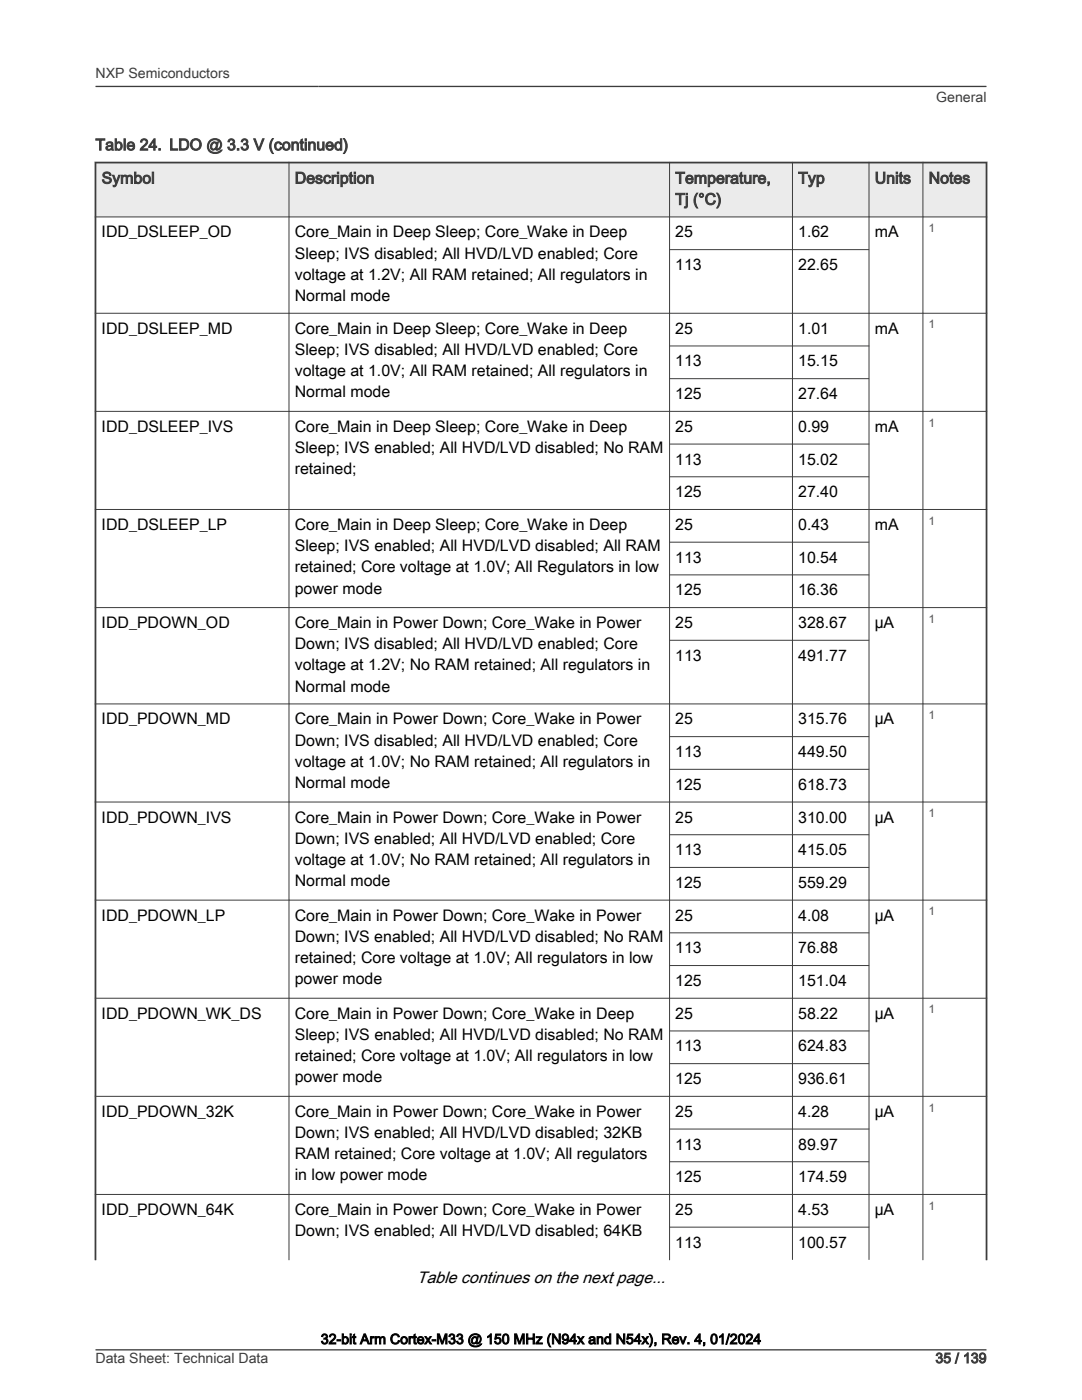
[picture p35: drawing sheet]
<svg xmlns="http://www.w3.org/2000/svg" width="216mm" height="279mm" viewBox="0 0 216 279" stroke-linecap="round" stroke-linejoin="round" font-family="sans-serif">
<defs><g id="words">
<text font-size="3.3" x="83.2" y="256.1">Table continues on the next page...</text>
<g font-size="3.2" fill="#3c3c3c">
<text x="19" y="30">Table 24. LDO @ 3.3 V (continued)</text>
<text x="20.3" y="36.6">Symbol</text>
<text x="58.8" y="36.6">Description</text>
<text x="134.7" y="36.6">Temperature,</text>
<text x="134.7" y="40.9">Tj (°C)</text>
<text x="159.3" y="36.6">Typ</text>
<text x="174.5" y="36.6">Units</text>
<text x="185.3" y="36.6">Notes</text>
</g>
<g font-size="3.2">
<text x="20.3" y="47.4">IDD_DSLEEP_OD</text>
<text x="58.8" y="47.4">Core_Main in Deep Sleep; Core_Wake in Deep</text>
<text x="134.7" y="47.4">25</text>
<text x="159.3" y="47.4">1.62</text>
<text x="174.5" y="47.4">mA</text>
<text x="58.8" y="51.6">Sleep; IVS disabled; All HVD/LVD enabled; Core</text>
<text x="134.7" y="53.9">113</text>
<text x="159.3" y="53.9">22.65</text>
<text x="58.8" y="55.8">voltage at 1.2V; All RAM retained; All regulators in</text>
<text x="58.8" y="60.1">Normal mode</text>
<text x="20.3" y="66.6">IDD_DSLEEP_MD</text>
<text x="58.8" y="66.6">Core_Main in Deep Sleep; Core_Wake in Deep</text>
<text x="58.8" y="70.8">Sleep; IVS disabled; All HVD/LVD enabled; Core</text>
<text x="134.7" y="66.6">25</text>
<text x="159.3" y="66.6">1.01</text>
<text x="174.5" y="66.6">mA</text>
<text x="58.8" y="75.1">voltage at 1.0V; All RAM retained; All regulators in</text>
<text x="134.7" y="73.1">113</text>
<text x="159.3" y="73.1">15.15</text>
<text x="58.8" y="79.3">Normal mode</text>
<text x="134.7" y="79.7">125</text>
<text x="159.3" y="79.7">27.64</text>
<text x="20.3" y="86.2">IDD_DSLEEP_IVS</text>
<text x="58.8" y="86.2">Core_Main in Deep Sleep; Core_Wake in Deep</text>
<text x="134.7" y="86.2">25</text>
<text x="159.3" y="86.2">0.99</text>
<text x="174.5" y="86.2">mA</text>
<text x="58.8" y="90.4">Sleep; IVS enabled; All HVD/LVD disabled; No RAM</text>
<text x="58.8" y="94.7">retained;</text>
<text x="134.7" y="92.7">113</text>
<text x="159.3" y="92.7">15.02</text>
<text x="134.7" y="99.2">125</text>
<text x="159.3" y="99.2">27.40</text>
<text x="20.3" y="105.8">IDD_DSLEEP_LP</text>
<text x="58.8" y="105.8">Core_Main in Deep Sleep; Core_Wake in Deep</text>
<text x="134.7" y="105.8">25</text>
<text x="159.3" y="105.8">0.43</text>
<text x="174.5" y="105.8">mA</text>
<text x="58.8" y="110">Sleep; IVS enabled; All HVD/LVD disabled; All RAM</text>
<text x="134.7" y="112.3">113</text>
<text x="159.3" y="112.3">10.54</text>
<text x="58.8" y="114.2">retained; Core voltage at 1.0V; All Regulators in low</text>
<text x="58.8" y="118.5">power mode</text>
<text x="134.7" y="118.8">125</text>
<text x="159.3" y="118.8">16.36</text>
<text x="20.3" y="125.3">IDD_PDOWN_OD</text>
<text x="58.8" y="125.3">Core_Main in Power Down; Core_Wake in Power</text>
<text x="134.7" y="125.3">25</text>
<text x="159.3" y="125.3">328.67</text>
<text x="174.5" y="125.3">µA</text>
<text x="58.8" y="129.6">Down; IVS disabled; All HVD/LVD enabled; Core</text>
<text x="134.7" y="131.9">113</text>
<text x="159.3" y="131.9">491.77</text>
<text x="58.8" y="133.8">voltage at 1.2V; No RAM retained; All regulators in</text>
<text x="58.8" y="138">Normal mode</text>
<text x="20.3" y="144.6">IDD_PDOWN_MD</text>
<text x="58.8" y="144.6">Core_Main in Power Down; Core_Wake in Power</text>
<text x="58.8" y="148.8">Down; IVS disabled; All HVD/LVD enabled; Core</text>
<text x="134.7" y="144.6">25</text>
<text x="159.3" y="144.6">315.76</text>
<text x="174.5" y="144.6">µA</text>
<text x="58.8" y="153">voltage at 1.0V; No RAM retained; All regulators in</text>
<text x="134.7" y="151.1">113</text>
<text x="159.3" y="151.1">449.50</text>
<text x="58.8" y="157.3">Normal mode</text>
<text x="134.7" y="157.6">125</text>
<text x="159.3" y="157.6">618.73</text>
<text x="20.3" y="164.1">IDD_PDOWN_IVS</text>
<text x="58.8" y="164.1">Core_Main in Power Down; Core_Wake in Power</text>
<text x="134.7" y="164.1">25</text>
<text x="159.3" y="164.1">310.00</text>
<text x="174.5" y="164.1">µA</text>
<text x="58.8" y="168.4">Down; IVS enabled; All HVD/LVD enabled; Core</text>
<text x="58.8" y="172.6">voltage at 1.0V; No RAM retained; All regulators in</text>
<text x="134.7" y="170.7">113</text>
<text x="159.3" y="170.7">415.05</text>
<text x="58.8" y="176.8">Normal mode</text>
<text x="134.7" y="177.2">125</text>
<text x="159.3" y="177.2">559.29</text>
<text x="20.3" y="183.7">IDD_PDOWN_LP</text>
<text x="58.8" y="183.7">Core_Main in Power Down; Core_Wake in Power</text>
<text x="134.7" y="183.7">25</text>
<text x="159.3" y="183.7">4.08</text>
<text x="174.5" y="183.7">µA</text>
<text x="58.8" y="188">Down; IVS enabled; All HVD/LVD disabled; No RAM</text>
<text x="134.7" y="190.3">113</text>
<text x="159.3" y="190.3">76.88</text>
<text x="58.8" y="192.2">retained; Core voltage at 1.0V; All regulators in low</text>
<text x="58.8" y="196.4">power mode</text>
<text x="134.7" y="196.8">125</text>
<text x="159.3" y="196.8">151.04</text>
<text x="20.3" y="203.3">IDD_PDOWN_WK_DS</text>
<text x="58.8" y="203.3">Core_Main in Power Down; Core_Wake in Deep</text>
<text x="134.7" y="203.3">25</text>
<text x="159.3" y="203.3">58.22</text>
<text x="174.5" y="203.3">µA</text>
<text x="58.8" y="207.5">Sleep; IVS enabled; All HVD/LVD disabled; No RAM</text>
<text x="134.7" y="209.8">113</text>
<text x="159.3" y="209.8">624.83</text>
<text x="58.8" y="211.8">retained; Core voltage at 1.0V; All regulators in low</text>
<text x="58.8" y="216">power mode</text>
<text x="134.7" y="216.4">125</text>
<text x="159.3" y="216.4">936.61</text>
<text x="20.3" y="222.9">IDD_PDOWN_32K</text>
<text x="58.8" y="222.9">Core_Main in Power Down; Core_Wake in Power</text>
<text x="58.8" y="227.1">Down; IVS enabled; All HVD/LVD disabled; 32KB</text>
<text x="134.7" y="222.9">25</text>
<text x="159.3" y="222.9">4.28</text>
<text x="174.5" y="222.9">µA</text>
<text x="58.8" y="231.4">RAM retained; Core voltage at 1.0V; All regulators</text>
<text x="134.7" y="229.4">113</text>
<text x="159.3" y="229.4">89.97</text>
<text x="58.8" y="235.6">in low power mode</text>
<text x="134.7" y="235.9">125</text>
<text x="159.3" y="235.9">174.59</text>
<text x="20.3" y="242.5">IDD_PDOWN_64K</text>
<text x="58.8" y="242.5">Core_Main in Power Down; Core_Wake in Power</text>
<text x="134.7" y="242.5">25</text>
<text x="159.3" y="242.5">4.53</text>
<text x="174.5" y="242.5">µA</text>
<text x="58.8" y="246.7">Down; IVS enabled; All HVD/LVD disabled; 64KB</text>
<text x="134.7" y="249">113</text>
<text x="159.3" y="249">100.57</text>
</g>
<g font-size="2.8" fill="#3c3c3c">
<text x="19.1" y="15.6">NXP Semiconductors</text>
<text x="186.8" y="20.4">General</text>
<text x="19.1" y="272">Data Sheet: Technical Data</text>
<text x="186.7" y="272">35 / 139</text>
</g>
<text font-size="2.8" x="64" y="268.2">32-bit Arm Cortex-M33 @ 150 MHz (N94x and N54x), Rev. 4, 01/2024</text>
<g font-size="2.4" fill="#00f">
<text x="185.3" y="46.3">1</text>
<text x="185.3" y="65.5">1</text>
<text x="185.3" y="85.1">1</text>
<text x="185.3" y="104.7">1</text>
<text x="185.3" y="124.3">1</text>
<text x="185.3" y="143.5">1</text>
<text x="185.3" y="163.1">1</text>
<text x="185.3" y="182.7">1</text>
<text x="185.3" y="202.2">1</text>
<text x="185.3" y="221.8">1</text>
<text x="185.3" y="241.4">1</text>
</g>
</g></defs>
<path d="M19 32.4h177.8v10.9h-177.8z" fill-rule="evenodd" fill="#ebebeb"/>
<path d="M18.9 32.4h178.1M19.1 32.3v219.2M196.9 32.3v219.2" fill="none" stroke="#3c3c3c" stroke-width=".35"/>
<g fill="none" stroke="#3c3c3c" stroke-width=".2">
<path d="M57.7 32.3v219.2M133.6 32.3v219.2M158.1 32.3v219.1M173.4 32.3v219.1M184.2 32.3v219.2M18.9 43.3h178.1M133.6 49.8h39.9M18.9 62.5h178.1M133.6 69h39.9M133.6 75.6h39.9M18.9 82.1h178.1M133.6 88.6h39.9"/>
<path d="M133.6 95.2h39.9M18.9 101.7h178.1M133.6 108.2h39.9M133.6 114.7h39.9M18.9 121.3h178.1M133.6 127.8h39.9M18.9 140.5h178.1M133.6 147h39.9M133.6 153.5h39.9M18.9 160.1h178.1M18.9 179.6h178.1M133.6 166.6h39.9"/>
<path d="M133.6 173.1h39.9M18.9 199.2h178.1M133.6 186.2h39.9M133.6 192.7h39.9M18.9 218.8h178.1M133.6 205.7h39.9M133.6 212.3h39.9M18.9 238.4h178.1M133.6 225.3h39.9M133.6 231.9h39.9M133.6 244.9h39.9"/>
</g>
<path d="M19.1 17.3h177.8M19.1 269.4h177.8" fill="none" stroke="#3c3c3c" stroke-width=".26"/>
<use href="#words"/>
</svg>
